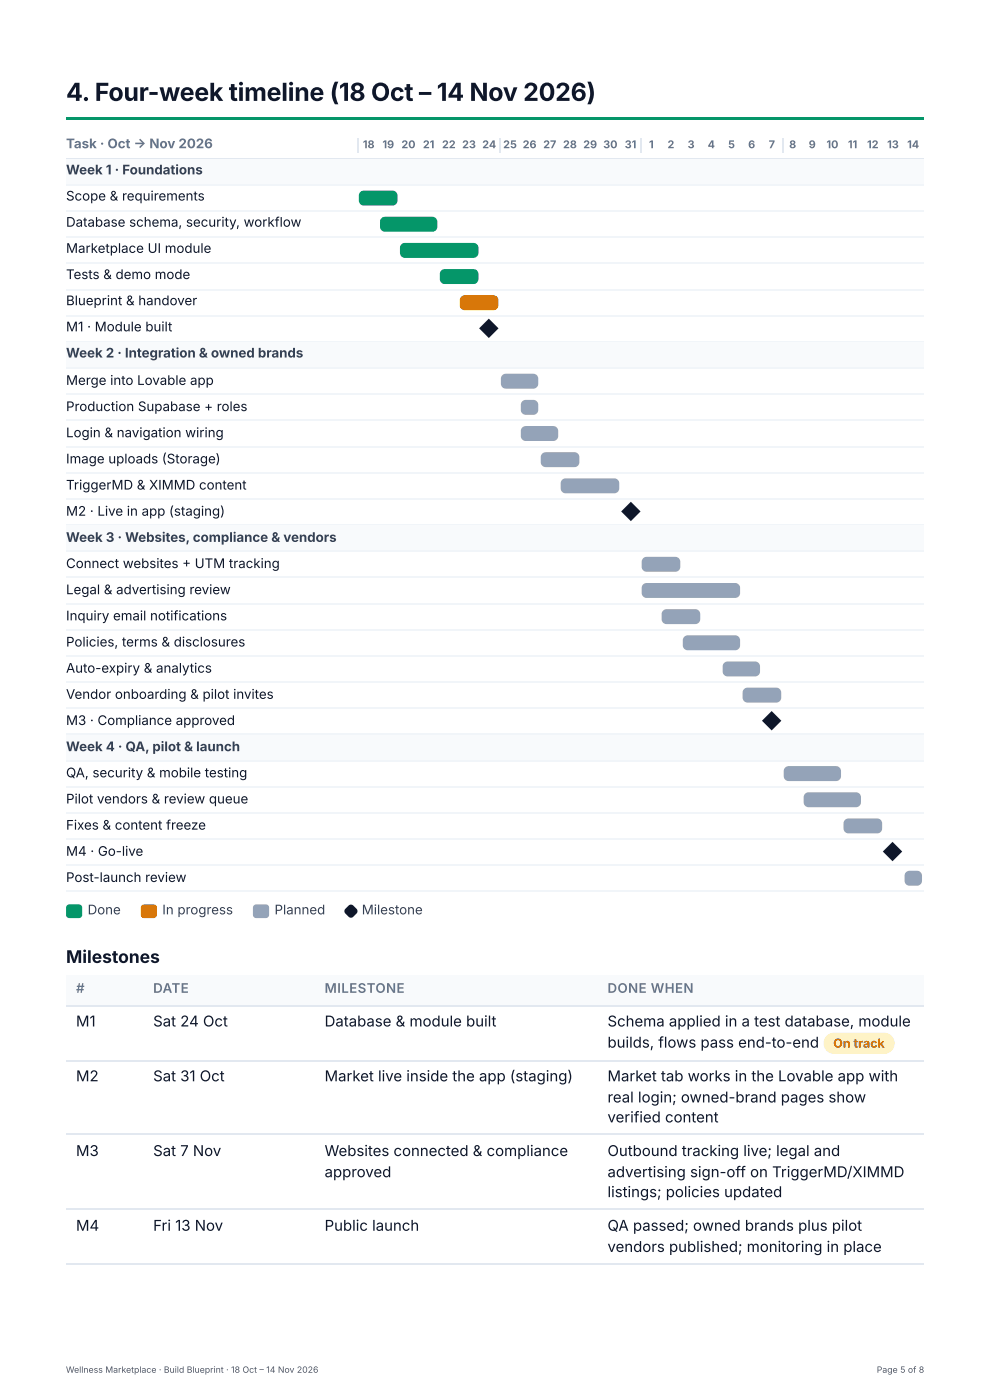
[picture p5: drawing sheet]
<svg xmlns="http://www.w3.org/2000/svg" width="210mm" height="297mm" viewBox="0 0 210 297" stroke-linecap="round" stroke-linejoin="round" font-family="sans-serif">
<defs><g id="words">
<text font-size="5.3" fill="#0f172a" x="14" y="21.4">4. Four-week timeline (18 Oct – 14 Nov 2026)</text>
<text font-size="3.7" fill="#0f172a" x="14" y="204.5">Milestones</text>
<g font-size="3.2" fill="#0f172a">
<text x="16.1" y="218">M1</text>
<text x="32.5" y="218">Sat 24 Oct</text>
<text x="68.9" y="218">Database &amp; module built</text>
<text x="129" y="218">Schema applied in a test database, module</text>
<text x="129" y="222.5">builds, flows pass end-to-end</text>
<text x="16.1" y="229.7">M2</text>
<text x="32.5" y="229.7">Sat 31 Oct</text>
<text x="68.9" y="229.7">Market live inside the app (staging)</text>
<text x="129" y="229.7">Market tab works in the Lovable app with</text>
<text x="129" y="234.2">real login; owned-brand pages show</text>
<text x="129" y="238.4">verified content</text>
<text x="16.1" y="245.5">M3</text>
<text x="32.5" y="245.5">Sat 7 Nov</text>
<text x="68.9" y="245.5">Websites connected &amp; compliance</text>
<text x="129" y="245.5">Outbound tracking live; legal and</text>
<text x="68.9" y="250">approved</text>
<text x="129" y="250">advertising sign-off on TriggerMD/XIMMD</text>
<text x="129" y="254.3">listings; policies updated</text>
<text x="16.1" y="261.4">M4</text>
<text x="32.5" y="261.4">Fri 13 Nov</text>
<text x="68.9" y="261.4">Public launch</text>
<text x="129" y="261.4">QA passed; owned brands plus pilot</text>
<text x="129" y="265.9">vendors published; monitoring in place</text>
</g>
<g font-size="2.8" fill="#64748b">
<text x="14" y="31.5">Task · Oct → Nov 2026</text>
<text x="16.1" y="210.9">#</text>
<text x="32.5" y="210.9">DATE</text>
<text x="68.9" y="210.9">MILESTONE</text>
<text x="129" y="210.9">DONE WHEN</text>
</g>
<g font-size="2.8" fill="#334155">
<text x="14" y="37">Week 1 · Foundations</text>
<text x="14" y="75.9">Week 2 · Integration &amp; owned brands</text>
<text x="14" y="115.1">Week 3 · Websites, compliance &amp; vendors</text>
<text x="14" y="159.5">Week 4 · QA, pilot &amp; launch</text>
<text x="18.6" y="194.2">Done</text>
<text x="34.5" y="194.2">In progress</text>
<text x="58.3" y="194.2">Planned</text>
<text x="76.8" y="194.2">Milestone</text>
</g>
<g font-size="2.8" fill="#0f172a">
<text x="14" y="42.6">Scope &amp; requirements</text>
<text x="14" y="48.2">Database schema, security, workflow</text>
<text x="14" y="53.7">Marketplace UI module</text>
<text x="14" y="59.3">Tests &amp; demo mode</text>
<text x="14" y="64.8">Blueprint &amp; handover</text>
<text x="14" y="70.4">M1 · Module built</text>
<text x="14" y="81.8">Merge into Lovable app</text>
<text x="14" y="87.3">Production Supabase + roles</text>
<text x="14" y="92.9">Login &amp; navigation wiring</text>
<text x="14" y="98.4">I</text>
<text x="14.8" y="98.4">mage uploads (Storage)</text>
<text x="14" y="104">TriggerMD &amp; XIMMD content</text>
<text x="14" y="109.5">M2 · Live in app (staging)</text>
<text x="14" y="120.7">Connect websites + UTM tracking</text>
<text x="14" y="126.2">Legal &amp; advertising review</text>
<text x="14" y="131.8">I</text>
<text x="14.8" y="131.8">nquiry email notifications</text>
<text x="14" y="137.3">Policies, terms &amp; disclosures</text>
<text x="14" y="142.9">Auto-expiry &amp; analytics</text>
<text x="14" y="148.4">Vendor onboarding &amp; pilot invites</text>
<text x="14" y="154">M3 · Compliance approved</text>
<text x="14" y="165.1">QA, security &amp; mobile testing</text>
<text x="14" y="170.7">Pilot vendors &amp; review queue</text>
<text x="14" y="176.2">Fixes &amp; content freeze</text>
<text x="14" y="181.8">M4 · Go-live</text>
<text x="14" y="187.3">Post-launch review</text>
</g>
<text font-size="2.6" fill="#92400e" x="176.9" y="222.5">On track</text>
<g font-size="2.3" fill="#64748b">
<text x="77.1" y="31.5">18</text>
<text x="81.2" y="31.5">19</text>
<text x="85.2" y="31.5">20</text>
<text x="89.8" y="31.5">21</text>
<text x="93.9" y="31.5">22</text>
<text x="98.1" y="31.5">23</text>
<text x="102.4" y="31.5">24</text>
<text x="106.8" y="31.5">25</text>
<text x="111" y="31.5">26</text>
<text x="115.4" y="31.5">27</text>
<text x="119.6" y="31.5">28</text>
<text x="123.9" y="31.5">29</text>
<text x="128.1" y="31.5">30</text>
<text x="132.7" y="31.5">31</text>
<text x="137.8" y="31.5">1</text>
<text x="141.7" y="31.5">2</text>
<text x="146" y="31.5">3</text>
<text x="150.3" y="31.5">4</text>
<text x="154.6" y="31.5">5</text>
<text x="158.9" y="31.5">6</text>
<text x="163.2" y="31.5">7</text>
<text x="167.6" y="31.5">8</text>
<text x="171.7" y="31.5">9</text>
<text x="175.5" y="31.5">10</text>
<text x="180.1" y="31.5">11</text>
<text x="184.1" y="31.5">12</text>
<text x="188.4" y="31.5">13</text>
<text x="192.6" y="31.5">14</text>
</g>
<g font-size="1.9" fill="#505864">
<text x="14" y="291.6">Wellness Marketplace · Build Blueprint · 18 Oct – 14 Nov 2026</text>
<text x="186.2" y="291.6">Page 5 of 8</text>
</g>
</g></defs>
<path d="M14 24.9h182.1v.5h-182.1z" fill="#059669"/>
<path d="M14 33.7h182.1" fill="none" stroke="#e2e8f0" stroke-width=".26"/>
<path d="M14 33.9h182.1v5.5h-182.1z" fill="#f8fafc"/>
<path d="M14 39.3h182.1M14 44.8h182.1M14 50.4h182.1M14 56h182.1M14 61.5h182.1M14 67.1h182.1M14 72.6h182.1" fill="none" stroke="#f1f5f9" stroke-width=".26"/>
<path d="M14 72.8h182.1v5.5h-182.1z" fill="#f8fafc"/>
<path d="M14 78.2h182.1M14 83.7h182.1M14 89.3h182.1M14 94.9h182.1M14 100.4h182.1M14 106h182.1M14 111.5h182.1" fill="none" stroke="#f1f5f9" stroke-width=".26"/>
<path d="M14 111.7h182.1v5.5h-182.1z" fill="#f8fafc"/>
<path d="M14 117.1h182.1M14 122.6h182.1M14 128.2h182.1M14 133.7h182.1M14 139.3h182.1M14 144.9h182.1M14 150.4h182.1M14 156h182.1" fill="none" stroke="#f1f5f9" stroke-width=".26"/>
<path d="M14 156.1h182.1v5.6h-182.1z" fill="#f8fafc"/>
<path d="M14 161.5h182.1M14 167.1h182.1M14 172.6h182.1M14 178.2h182.1M14 183.8h182.1M14 189.3h182.1" fill="none" stroke="#f1f5f9" stroke-width=".26"/>
<g fill="#f8fafc">
<path d="M14 207.2h16.4v6.3h-16.4z"/>
<path d="M30.4 207.2h36.5v6.3h-36.5z"/>
<path d="M66.9 207.2h60.1v6.3h-60.1z"/>
<path d="M127 207.2h69.1v6.3h-69.1z"/>
</g>
<path d="M76.1 29.4v3.1M106.2 29.4v3.1M136.1 29.4v3.1M166.3 29.4v3.1M14 213.7h182.1M14 225.3h182.1M14 240.9h182.1M14 256.8h182.1M14 268.4h182.1" fill="none" stroke="#e2e8f0" stroke-width=".26"/>
<g fill="#059669">
<path d="M76.5 40.8l.8-.3h6a1.06 1.06 0 0 1 1.1 1v1.1a1.06 1.06 0 0 1-1.1 1.1h-6a1.06 1.06 0 0 1-1.1-1.1v-1.3z"/>
<path d="M81 46.3l.8-.3h10a1.06 1.06 0 0 1 1.1 1.1v1.1a1.06 1.06 0 0 1-1.1 1h-10a1.06 1.06 0 0 1-1.1-1v-1.3z"/>
<path d="M85.2 51.9l.8-.3h14.5a1.06 1.06 0 0 1 1.1 1.1v1a1.06 1.06 0 0 1-1.1 1.1h-14.5a1.06 1.06 0 0 1-1.1-1.1l.1-1.3z"/>
<path d="M93.7 57.5l.8-.3h6a1.06 1.06 0 0 1 1.1 1v1.1a1.06 1.06 0 0 1-1.1 1h-6a1.06 1.06 0 0 1-1.1-1v-1.3z"/>
</g>
<path d="M97.9 63l.8-.3h6.1a1.06 1.06 0 0 1 1 1.1v1a1.06 1.06 0 0 1-1 1.1h-6.1a1.06 1.06 0 0 1-1.1-1.1l.1-1.2z" fill="#d97706"/>
<g fill="#94a3b8">
<path d="M106.7 79.7l.7-.3h5.8a1.06 1.06 0 0 1 1.1 1v1.1a1.06 1.06 0 0 1-1.1 1.1h-5.8a1.06 1.06 0 0 1-1-1.1v-1.3z"/>
<path d="M110.9 85.2l.5-.2 1.8-.1a1.06 1.06 0 0 1 1.1 1.1v1a1.06 1.06 0 0 1-1.1 1.1h-1.5a1.06 1.06 0 0 1-1.1-1.1v-1.2z"/>
<path d="M110.9 90.8l.8-.3h5.8a1.06 1.06 0 0 1 1 1v1.1a1.06 1.06 0 0 1-1 1.1h-5.8a1.06 1.06 0 0 1-1.1-1.1v-1.3z"/>
<path d="M115.1 96.4l.8-.4h6.1a1.06 1.06 0 0 1 1 1.1v1.1a1.06 1.06 0 0 1-1 1h-6.1a1.06 1.06 0 0 1-1.1-1v-1.3z"/>
<path d="M119.4 101.9l.7-.3h10.3a1.06 1.06 0 0 1 1.1 1.1v1a1.06 1.06 0 0 1-1.1 1.1h-10.3a1.06 1.06 0 0 1-1-1.1v-1.2z"/>
<path d="M136.6 118.6l.7-.3h6.1a1.06 1.06 0 0 1 1.1 1v1.1a1.06 1.06 0 0 1-1.1 1h-6.1a1.06 1.06 0 0 1-1-1v-1.3z"/>
<path d="M136.6 124.1l.7-.3h18.8a1.06 1.06 0 0 1 1.1 1.1v1a1.06 1.06 0 0 1-1.1 1.1h-18.8a1.06 1.06 0 0 1-1-1.1v-1.2z"/>
<path d="M140.8 129.7l.8-.3h6a1.06 1.06 0 0 1 1.1 1v1.1a1.06 1.06 0 0 1-1.1 1.1h-6a1.06 1.06 0 0 1-1.1-1.1v-1.3z"/>
<path d="M145.3 135.2l.7-.3h10.1a1.06 1.06 0 0 1 1.1 1.1v1.1a1.06 1.06 0 0 1-1.1 1h-10.1a1.06 1.06 0 0 1-1-1v-1.3z"/>
<path d="M153.8 140.8l.7-.3h5.8a1.06 1.06 0 0 1 1.1 1.1v1a1.06 1.06 0 0 1-1.1 1.1h-5.8a1.06 1.06 0 0 1-1-1.1v-1.3z"/>
<path d="M158 146.4l.7-.3h6.1a1.06 1.06 0 0 1 1.1 1v1.1a1.06 1.06 0 0 1-1.1 1h-6.1a1.06 1.06 0 0 1-1-1v-1.3z"/>
<path d="M166.7 163l.8-.3h10a1.06 1.06 0 0 1 1.1 1.1v1a1.06 1.06 0 0 1-1.1 1.1h-10a1.06 1.06 0 0 1-1.1-1.1v-1.2z"/>
<path d="M171 168.6l.7-.3h10.1a1.06 1.06 0 0 1 1 1v1.1a1.06 1.06 0 0 1-1 1.1h-10.1a1.06 1.06 0 0 1-1-1.1v-1.3z"/>
<path d="M179.4 174.1l.8-.3h6.1a1.06 1.06 0 0 1 1 1.1v1a1.06 1.06 0 0 1-1 1.1h-6.1a1.06 1.06 0 0 1-1.1-1.1v-1.2z"/>
<path d="M192.4 185.3l.5-.3 1.8-.1a1.06 1.06 0 0 1 1.1 1.1v1.1a1.06 1.06 0 0 1-1.1 1h-1.6a1.06 1.06 0 0 1-1-1v-1.3z"/>
</g>
<path d="M14.2 192.3l.5-.2h2.1a.71 .71 0 0 1 .7 .7v1.5a.71 .71 0 0 1-.7 .7h-2.1a.71 .71 0 0 1-.7-.7v-1.6z" fill="#059669"/>
<path d="M30.1 192.3l.5-.2h2a.71 .71 0 0 1 .7 .7v1.5a.71 .71 0 0 1-.7 .7h-2a.71 .71 0 0 1-.7-.7v-1.6z" fill="#d97706"/>
<path d="M53.9 192.3l.5-.2h2a.71 .71 0 0 1 .7 .7v1.5a.71 .71 0 0 1-.7 .7h-2a.71 .71 0 0 1-.7-.7v-1.6z" fill="#94a3b8"/>
<path d="M175.5 220a2.25 2.25 0 0 1 1.6-.7h10.6a2.25 2.25 0 0 1 2.3 2.3 2.25 2.25 0 0 1-2.3 2.2h-10.6a2.25 2.25 0 0 1-2-1.4 2.25 2.25 0 0 1 .4-2.4z" fill="#fef3c7"/>
<g fill="#0f172a">
<path d="M103.8 67.7l2.1 2-2.1 2.1-2.1-2.1z"/>
<path d="M134 106.6l2 2-2 2.1-2.1-2.1z"/>
<path d="M163.9 151l2 2.1-2 2-2.1-2z"/>
<path d="M189.5 178.8l2.1 2.1-2.1 2-2-2z"/>
<path d="M73.3 193l.7-.7a.71 .71 0 0 1 1 0l.7 .7a.71 .71 0 0 1 0 1l-.7 .7a.71 .71 0 0 1-1 0l-.7-.7a.71 .71 0 0 1 0-1z"/>
</g>
<use href="#words"/>
</svg>
